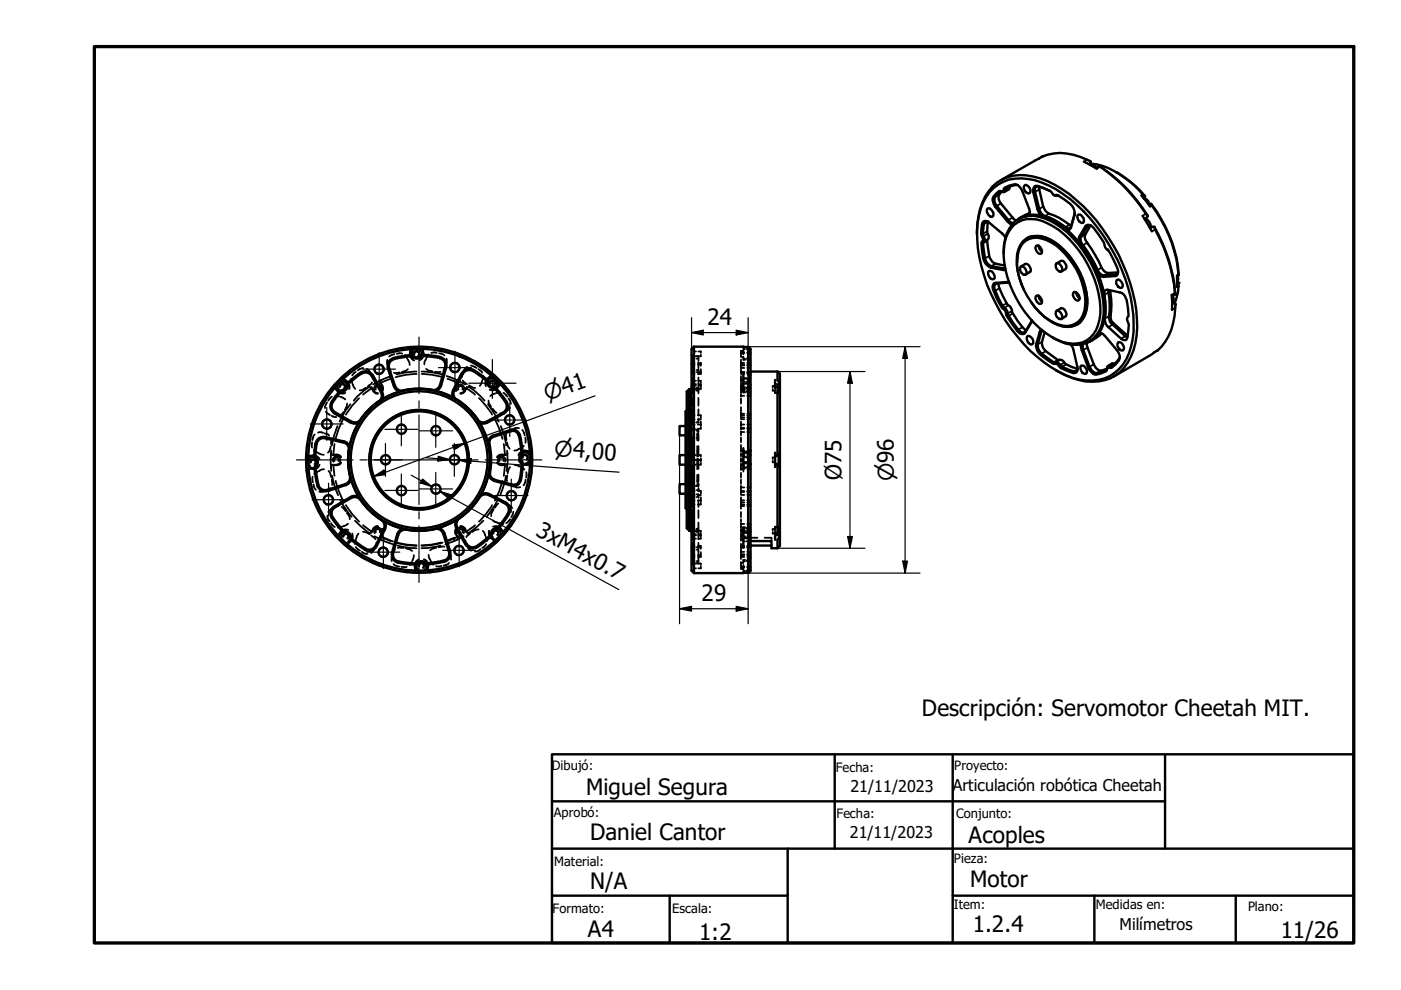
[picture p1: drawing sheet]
<svg xmlns="http://www.w3.org/2000/svg" width="297mm" height="210mm" viewBox="0 0 297 210" stroke-linecap="round" stroke-linejoin="round" font-family="sans-serif">
<defs><g id="words">
<g font-size="4.8">
<text x="150" y="69">24</text>
<text x="178.4" y="101.8" transform="rotate(-90 178.4 101.8)">Ø75</text>
<text x="113.4" y="113.4" transform="rotate(29 113.4 113.4)">3xM4x0.7</text>
<text x="148.7" y="127.5">29</text>
<text x="195.5" y="151.9">Descripción: Servomotor Cheetah MIT.</text>
<text x="124.3" y="168.6">Miguel Segura</text>
<text x="125.1" y="178.1">Daniel Cantor</text>
<text x="205.4" y="178.7">Acoples</text>
<text x="125.1" y="188.4">N/A</text>
<text x="205.7" y="188.1">Motor</text>
<text x="206.2" y="197.5">1.2.4</text>
<text x="124.7" y="198.6">A4</text>
<text x="148.2" y="199.3">1:2</text>
<text x="271.5" y="198.8">11/26</text>
</g>
<g font-size="4.6">
<text x="116" y="85.1" transform="rotate(-20 116 85.1)">⌀41</text>
<text x="117.4" y="96.7" transform="rotate(4 117.4 96.7)">⌀4,00</text>
<text x="189.5" y="102.1" transform="rotate(-90 189.5 102.1)">⌀96</text>
</g>
<g font-size="3.4">
<text x="180.3" y="167.9">21/11/2023</text>
<text x="202" y="167.7">Articulación robótica Cheetah</text>
<text x="180.1" y="177.6">21/11/2023</text>
<text x="237.4" y="197.1">Milímetros</text>
</g>
<g font-size="2.7">
<text x="117" y="163.4">Dibujó:</text>
<text x="177.2" y="163.6">Fecha:</text>
<text x="202.3" y="163.3">Proyecto:</text>
<text x="117.4" y="173.3">Aprobó:</text>
<text x="177.4" y="173.5">Fecha:</text>
<text x="202.7" y="173.5">Conjunto:</text>
<text x="117.5" y="183.6">Material:</text>
<text x="202.2" y="183">Pieza:</text>
<text x="117.2" y="193.6">Formato:</text>
<text x="142.5" y="193.6">Escala:</text>
<text x="202.2" y="192.6">Item:</text>
<text x="232.3" y="192.7">Medidas en:</text>
<text x="264.6" y="193.1">Plano:</text>
</g>
</g></defs>
<!-- layer: Oculto (ISO) -->
<g fill="none" stroke="#000" stroke-width=".38">
<path d="M72.9 79.5l-.2 .5M75.4 78.8l-.7 .8M77 78l-1.1 .5M77.8 78.2l.7 .9M78.7 79.3l.4 1.1M79.6 78.8a.98 .98 0 0 1 .3-1.4 .98 .98 0 0 1 1.4 .5 .98 .98 0 0 1-.7 1.3M82.1 76.3l.1 1.1M82.4 77.8l.5 .9M83.1 79.7l-2.6 1-1.4 .8M83.6 75.1l-1.1 .5M84.7 79h-1.2M85.3 75h-1.2"/>
<path d="M85.9 75.3l.5 .7M86.4 73.6l.5 .2M86.5 76.2l.4 1.2M86.5 78.3l-.4 .3-.9 .3M86.9 74.4a1.57 1.57 0 0 0 .9 2M86.9 74v.2M87 73.8l-.1 .1M87.2 74.1v.2a1.71 1.71 0 0 0 .4 1.7M87.8 75.2a.63 .63 0 0 1 .8-.7 .63 .63 0 0 1 .2 1M87.8 75.9a1.02 1.02 0 0 1-.2-1.6 1.02 1.02 0 0 1 1.5 0 1.02 1.02 0 0 1-.1 1.6M87.9 75.1v-.4l.4-.2 .2 .1 .3 .4-.2 .4M88.3 78.8l-2.3 .2-1.9 .3"/>
<path d="M88.3 79.3a15.3 15.3 0 0 0-4.4 .7M89.4 78.8l2.4 .2 1.9 .3M89.4 79.3l2.2 .2 2.3 .5M89.5 74.1v.1a1.52 1.52 0 0 1-.4 1.8M89.7 73.8h.1M89.7 74.3a1.51 1.51 0 0 1-.7 2.1M89.8 73.9l-.1 .2M90.2 73.6l-.4 .1M90.3 76.1l-.3 .6v.6M90.4 78.2l.3 .3 1 .2M90.9 75.2l-.5 .7M91.4 74.8l.7-.1 .5 .1"/>
<path d="M92.2 78.8h1.2M93.1 74.9l1.1 .4M94.5 77.5l-.5 1M94.7 76l-.1 1.2M94.7 79.7l2.5 1 1.4 .8M95.6 78.5a1 1 0 0 1 .4-1.5 1 1 0 0 1 1.4 .6 1 1 0 0 1-.7 1.3M98.2 79l-.3 1M99.1 77.8l-.7 .8M99.8 77.5l1.2 .5M101.4 78.3l.8 .7M102.4 79.7l-.1 .9M103.9 79.8a1.52 1.52 0 0 0-.8 2.1"/>
<path d="M104 78.9l.3 .4M104.1 79.5l-.2 .2M104.2 79.8l-.1 .1a1.4 1.4 0 0 0-.9 1.5M104.3 79.4l-.1 .1M146.6 79.3h.7M146.6 76.9h.7M146.6 78.9h.7M146.6 77.3h.7M146.6 78.2l.1 .1M146.6 78.6l.1 .2M146.6 75.8l.1 .1M146.6 75.3h.1"/>
<path d="M146.6 75.3l.1 .1M146.7 78.3l.6 .2M146.7 75.9l.6 .1M146.7 78.8l.2 .1M146.7 75.4l.2 .1M146.7 75.5h.2M146.9 78.6v.7M146.9 75.5v.2M146.9 75.8v.8M146.9 77.2v.8M146.9 78.2v.3M146.9 75.5h.7"/>
<path d="M147.1 74.5h.5M147.7 78.9h.9M147.7 76h.4M147.7 78.5h.4M148 76.9h.6v.7M148 77.3h.6M148.1 78.6v.7M148.1 77.2v.8M148.1 75.8v.8M148.1 74.5h.5v.3M148.1 75.5v.2M148.1 78.2v.3"/>
<path d="M148.6 75.2v.3h-.9M148.6 78.3v.7M148.6 79.2v.1h-.6M157.1 74.7v.1M157.1 77.6v.4h.7M157.1 79.7v.7M157.1 74.6v.1M157.1 76.2v.7M157.1 77.3v.3M157.1 78.3v.8h.7M157.1 75.7h.2M157.1 77.3h.7"/>
<path d="M157.1 79.3h.7M157.1 78.9h.7M157.1 74.7h.7M157.1 77.5h.7M157.3 74.4l-.2 .1M157.4 74.4h.2M157.4 75.7h.2M157.6 73.6v.3M157.6 74.2v1M157.6 75.7v.6h.4M157.6 73.6h.3M157.6 76h.3"/>
<path d="M157.6 74h.3M157.8 74.9h-.7v.7M157.8 76.9h-.7v.2M158.2 73.6l.5 .1M158.2 76h.4M158.2 74h.4M158.4 77.3h.7M158.4 79.3h.7M158.4 76.9h.7M158.4 78.9h.7M158.4 78h.7M158.4 79.1h.7"/>
<path d="M158.4 74.9h.7M158.4 74.7h.7M158.4 77.5h.7M158.4 76.3h.5M158.6 79.3v.5M158.6 78.9v.2M158.7 73.8l.2 .1M158.7 80l.2 .2M158.9 73.8v.2M158.9 74.3v.9M158.9 75.7v.6M158.9 76.3v.1"/>
<path d="M159 74l.1 .1M159 76.4l.1 .2M64.9 96.1l.1 .5M65.1 99.5l-.1 .5M65.2 99.3l.1 .1M65.2 96.6v.1M65.3 96.6h.2M65.3 99.4h.3M65.5 96.8v.1a1.59 1.59 0 0 1 1.9 .4M65.7 96.6a1.55 1.55 0 0 1 2.1 .8M65.8 98.1a.61 .61 0 0 1 .8-.7 .61 .61 0 0 1 .2 1.1M65.8 98.8a1.02 1.02 0 0 1-.2-1.5 1.02 1.02 0 0 1 1.5 0 1.02 1.02 0 0 1-.1 1.5"/>
<path d="M65.9 98.1l.1-.4 .5-.2 .3 .2 .1 .3-.2 .4M66.2 93.8v1.1M66.5 95.5l.8 .5M66.7 92.1l-.2 .3-.3 .9M67.4 100l-.8 .5M67.4 98.7a1.04 1.04 0 0 1-1.4 .5h-.5M67.4 91.7l.4-.1 .7 .2M67.5 96l1.1 .4M67.8 98.5a1.51 1.51 0 0 1-2.1 .9M68.7 90.7a1.01 1.01 0 0 1-.2-1.5 1.01 1.01 0 0 1 1.5 0 1.01 1.01 0 0 1-.2 1.5M68.7 99.5h-.5l-.6 .4M68.8 91.9l.8 .2 .2 .3"/>
<path d="M69.1 87.3l.9 .7M69.3 85.3l-.4 .9v.3M69.7 99.9l.3 .3 .2 1M70.1 94.7l-.3 .9-.3 .4M70.2 92.9l.1 .4-.1 .8M70.2 96v.2M70.2 95.5l-.1 2.5 .1 1.9M70.2 98.8v.2M70.3 88.2l1 .2M70.4 84.1l-.8 .8M70.4 96.4l.5 .1M70.5 98.5v.1"/>
<path d="M70.5 96.4v.1M70.6 96.4h.1M70.6 98.6l.1 .1M70.7 82.1l-.5 .2M70.7 98.7l.2 2.2M70.7 98.7h.2M70.7 96.4h.2M70.7 97.9a.81 .81 0 0 1 .7-1.2 .81 .81 0 0 1 .7 1.2M70.8 82.1h.1M70.9 82.3l.2 .1M70.9 97.8v-.5l.5-.3 .4 .3v.5M70.9 94.1l-.2 2.3"/>
<path d="M70.9 98.5l-.5 .1M71.1 83.9l.8 .1M71.1 82.2h.1a1.42 1.42 0 0 0 1.6 1M71.1 96.4a1.04 1.04 0 0 1 1.2 .5M71.1 96.5a.94 .94 0 0 1 1.1 .5M71.2 82.5a1.46 1.46 0 0 0 2 .8M71.6 90.3l-.7 1.9-.5 2.3M72 82.1a.62 .62 0 0 1 .4-.7 .62 .62 0 0 1 .7 .2l.1 .6-.2 .3M72 82.8a1.02 1.02 0 0 1-.1-1.5 1.02 1.02 0 0 1 1.5 0 1.02 1.02 0 0 1-.2 1.5M72.1 82l.1-.4 .6-.1 .2 .2 .1 .3-.2 .3M72.1 84.1l1.1 .6M72.2 98l-.4 .4-.7 .1"/>
<path d="M72.3 98.1a1.04 1.04 0 0 1-1.2 .6M72.6 80.1l.2 .1M72.8 80.5v.1a1.39 1.39 0 0 1 1.1 1.5M72.8 88.9a14.8 14.8 0 0 0-1.6 4.2M72.8 87.3l-.8 .9M72.8 80.2l.2 .2M73.1 80.5a1.51 1.51 0 0 1 .9 2M73.6 85.6l-.1 .5-.4 .9M74.3 85.7l-1 1.3-1.3 2.4M74.5 80.3l.2 .9M74.7 81.4l.6 1.1M76.1 84.4l-1.5 1.7-1.3 1.8"/>
<path d="M77.6 82.2l-.8 .5-.5 .1M78.2 82.1l-2.4 1.9-.8 .9M78.4 82l-.2 .1M78.7 82.1l.3 .4M78.7 82.3l-1.7 1.4M78.7 82.3l.2 .2M78.7 82.3h.1M78.8 82.1l-.1 .1M78.9 81.1l-.2 .3-.7 .6M79 82.7a1.14 1.14 0 0 0 1.1 .8M79.1 82.6a1.04 1.04 0 0 0 1 .7M79.4 82.7a.79 .79 0 0 1 .7-1.2 .79 .79 0 0 1 .7 1.2"/>
<path d="M79.7 82.6l-.1-.4 .5-.4 .5 .4-.1 .4M80.6 81l.2 .4M80.6 81.1h.1M80.7 81.1h.1M80.8 81.1l.1 .3M80.8 81.6a1.05 1.05 0 0 1 .2 1.2M80.8 80.6l-.2 .1M81 81.6a1.26 1.26 0 0 1 .1 1.3M82.8 80.3l-2 .8M94.9 80.3l2.1 .8M96.7 81.6a1.11 1.11 0 0 0-.1 1.3M96.8 81.6a1.22 1.22 0 0 0 0 1.2"/>
<path d="M96.8 80.6l.3 .1M96.9 82.7a.81 .81 0 0 1 .7-1.2 .81 .81 0 0 1 .7 1.2M97 81.1l-.2 .3M97 81.1h.1M97.2 81l-.2 .4M97.2 81.1h-.1M97.2 82.6v-.4l.1-.2 .3-.2 .5 .4-.1 .4M98.1 80.7l.9 .7M98.6 82.6a1.04 1.04 0 0 1-1 .7M98.7 82.7a1.14 1.14 0 0 1-1.1 .8M98.9 82.3l-.1 .2M98.9 82.3l1.8 1.4"/>
<path d="M98.9 82.1v.1M98.9 82.3h.1M99 82.1l-.3 .4M99.3 82a10 10 0 0 1 3.4 2.9M99.4 81.7l.9 .5 .5 .1M101.5 84.4l1.6 1.7 1.2 1.8M102.2 80.7l-.5 1.1M103.4 85.7l1 1.3 1.3 2.4M103.6 84.9v.5l.5 .9M103.8 81.4l.2-.7a.64 .64 0 0 1 .9 .2 .64 .64 0 0 1-.1 .9M103.8 82.1a1.01 1.01 0 0 1-.2-1.5 1.01 1.01 0 0 1 1.6 0 1.01 1.01 0 0 1-.2 1.5M103.9 81.3l.1-.4 .6-.1 .2 .2 .1 .3-.2 .3"/>
<path d="M104.5 86.6l.8 .9M104.9 88.9l1 2 .7 2.2M105 83.4l-1.1 .6M105.3 98.1a1.17 1.17 0 0 0 1.3 .6M105.5 98l.5 .4 .6 .1M105.7 97.9a.81 .81 0 0 1 .7-1.2 .81 .81 0 0 1 .7 1.2M105.9 81.7a1.55 1.55 0 0 1-2.1 .9M105.9 81.4h-.1a1.54 1.54 0 0 1-1.5 1.1M105.9 97.8v-.5l.5-.3 .4 .3-.1 .5M106 83.2l-.8 .1M106.2 90.3a14 14 0 0 1 1.1 4.2M106.2 81.5l-.2 .1"/>
<path d="M106.2 81.3v.1M106.4 81.3l.4 .3M106.6 96.4a1.17 1.17 0 0 0-1.3 .5M106.6 96.5a.94 .94 0 0 0-1.1 .5M106.7 83.3l.9 .8M106.8 94.1l.3 2.3M106.8 96.4h.3M106.8 98.7h.3M106.8 98.5l.5 .1M107 87.3l-1 .4M107.1 98.7l-.3 2.2M107.1 96.4h.1"/>
<path d="M107.1 98.6v.1M107.2 96.4l.1 .1M107.3 89.6a1 1 0 0 1 .4-1.5 1 1 0 0 1 1.3 .6 1 1 0 0 1-.7 1.3M107.3 98.5l-.1 .1M107.3 92.1l.1 1.2M107.3 96.4l-.5 .1M107.5 93.8l.3 1 .3 .4M107.5 95.5l.1 2.5-.2 1.9M107.5 98.8l.1 .2M107.6 96l-.1 .2M107.8 84.5l.5 1.1M108.1 86.5l-.8 .7"/>
<path d="M108.1 99l-.5 1.4M108.6 91l-1 .5M109.1 98.6l1.1 .4M110 97.6a1.61 1.61 0 0 0 2 .8M110 90.8l-1.1 .1M110.2 95.1l-.7 .4h-.5M110.4 99l.8 .5M110.4 97.9l.5 .2M110.7 97.1v-.4a.63 .63 0 0 1 1-.2 .63 .63 0 0 1 0 1M110.7 91.2l.6 1.1M110.7 97.8a1.02 1.02 0 0 1-.1-1.5 1.02 1.02 0 0 1 1.5 0 1.02 1.02 0 0 1-.1 1.5M110.8 95.9l-.4 .3"/>
<path d="M110.9 97.1v-.4l.3-.2 .3 .1 .3 .1v.4l-.2 .3M111.1 94.5l-.7 .5M111.3 95.7l.9 .1M111.4 92.7v1.2M112 95.6a1.57 1.57 0 0 0-2.1 .9M112.2 98.4h.2M112.3 98.1l-1 .2M112.3 95.5l-.2 .1M112.5 95.6h.1M112.5 98.3h.1M112.6 98.5l.2 .4M112.7 95l-.1 .5"/>
<path d="M145.4 96.5h.3M145.4 98.5h.3M145.4 90.3h.3M145.4 92.3h.3M145.4 90h.3M145.4 92h.3M145.6 86.9h.3M145.6 87h.3M146 96.5h.4M146 98.5h.4M146 90.3h.4M146 92.3h.4"/>
<path d="M146 90h.4M146 92h.4M146.1 86.9h.3M146.1 87h.3M146.6 94.7l.1 .2M146.6 83h.1M146.6 84.7l.1 .1M146.6 84.4l.1 .1M146.6 82.5h.1M146.6 88h.7M146.6 90h.7M146.6 90.9h.7"/>
<path d="M146.6 82l.1 .1M146.6 92.6l.1 .1M146.6 88.9h.7M146.6 91.1h.4M146.7 82.8l-.1 .1M146.7 89.4l-.1 .2M146.7 89.8h-.1M146.7 82.2l.2 .1-.2-.1M146.7 82.5h.1M146.7 92.8l.2 .1M146.8 82.7l-.1 .3M146.8 82.7h.5"/>
<path d="M146.8 82.6v.1M146.8 84.6v1.5M146.8 87.5v1.7M146.8 95.2v2.4M146.8 98.7v2.4M146.8 82.7l-.1 .1M146.9 82.4v1M146.9 82v.3M146.9 81.1v.5M146.9 80v.9M146.9 92.9v.3M146.9 84.4v1.6"/>
<path d="M146.9 86.8v1.3M146.9 88.7v.7M146.9 89.5v.1M146.9 93.5v.8M146.9 94.9v2.7M146.9 98.7v2.7M146.9 82.5h.7M146.9 82.3h.4M146.9 89.6l-.2 .1M146.9 89.6h.4M146.9 92.9h.4M146.9 89.6h-.2"/>
<path d="M147.1 96.5h.5M147.1 98.5h.5M147.1 80.7h.5M147.1 81.8h.5M147.1 97.5h.5M147.1 81.4h.5M147.3 82.8l-.5 .1M147.4 91.1h.4M147.7 82.3h.4M147.7 92.9h.4M147.7 82.8h.4M147.7 82.7h.4"/>
<path d="M147.8 91.1v.4M147.8 91.9v1.5M147.8 94.6v1.3M147.8 96.1v.7M147.8 97.3v.6M147.8 98.1v1.4M147.8 91.1l.2 .1M148 88h.6v.7M148 90h.6M148 88.9h.6M148 91.2l.1 .5M148.1 82v.3"/>
<path d="M148.1 81.1v.5M148.1 80v.9M148.1 88.7v.7M148.1 86.8v1.3M148.1 84.4v1.6M148.1 98.1v1.3M148.1 97.3v.7M148.1 96v.7M148.1 94.6v1.3M148.1 92v1.4M148.1 96.5h.5v.3M148.1 80.7h.5v.4"/>
<path d="M148.1 81.4h.5v.6M148.1 82.4v1M148.1 89.5l-.4 .1M148.1 81.8h.5M148.1 97.5h.5M148.6 98.1v.4h-.5M148.6 82.2v.3h-.9M148.6 89.4v.9M148.6 90.6v.3h-.6M148.6 97.2v.6M157.1 87.7v.2M157.1 82.4v.2h.2"/>
<path d="M157.1 83.5v.6M157.1 91.5v.8M157.1 95.1v.2M157.1 94.3v.7M157.1 99v.7M157.1 98.8v.2M157.1 95.5h.7M157.1 96.4h.2M157.1 98.3v.4h.2M157.1 80.6v.5M157.1 81.4v.6M157.1 82.1v.2"/>
<path d="M157.1 82.7l.7 .1M157.1 84.5v1.1M157.1 86.3v.9M157.1 87.3v.3M157.1 87.7h.1M157.1 87.9v.8M157.1 89.4v.9M157.1 90.5v.6M157.1 92.7v1.1M157.1 95.4v.4M157.1 96.1v.7M157.1 97.2v.8"/>
<path d="M157.1 97.4h.2M157.1 97.6h.2M157.1 80.6h.2M157.1 81.9h.2M157.1 81.3h.2M157.1 96.4h.7M157.1 91.6h.7M157.1 88h.7M157.1 90h.7M157.1 88.9h.7M157.1 90.9h.7M157.1 88.5h.7"/>
<path d="M157.1 83.9h.7M157.1 82.3h.8M157.1 87.7h.7M157.1 90.7h.7M157.1 98.6h.7M157.1 99.5h.7M157.4 96.4h.2M157.4 98.7h.2M157.4 97.4h.2M157.4 97.6h.2M157.4 80.6h.2M157.4 81.9h.2"/>
<path d="M157.4 81.3h.2M157.4 82.6h.2M157.6 81.6h.1M157.6 81.7v.3M157.6 82.3v.5M157.6 98.9v.1h.3M157.6 99.7v.3M157.6 82.5h.4M157.6 95.7h.4M157.6 98.3h.4M157.6 96.7h.4M157.6 99.2h.4"/>
<path d="M157.6 97h.3M157.6 96.9h.4M157.6 80.9h.3M157.6 82.1h.4M157.8 83.1h-.7v.2M157.9 83h-.3v.2h.4M158 99.2h-.4v.3M158.2 82.3h.9M158.2 99h.4M158.2 97h.4M158.2 83h.4M158.2 80.9h.4"/>
<path d="M158.4 95.5h.7M158.4 96.4h.7M158.4 91.6h.7M158.4 88h.7M158.4 90h.7M158.4 88.9h.7M158.4 90.9h.7M158.4 88.5h.7M158.4 83.9h.7M158.4 83.1h.7M158.4 87.7h.7M158.4 90.7h.7"/>
<path d="M158.4 98.6h.7M158.4 99.2h.5M158.4 99.2h.5v.1M158.4 82.5l.5 .1M158.4 98.3h.5M158.4 82.1h.5M158.4 83.2h.5M158.6 82.2v.1M158.6 96.1v.2M158.6 99.7v.3M158.6 81.3v.1M158.6 81.4v.2"/>
<path d="M158.6 95v.3M158.6 95.7v.3M158.6 98v.3M158.6 98.6v.3M158.7 96.5l.2 .1M158.9 99v.3M158.9 81.6v.4M158.9 81.3v.1M158.9 82.3v.5M158.9 83v.2M158.9 98.3v.4M158.9 82.1h-.2"/>
<path d="M158.9 82.1h.1M158.9 83.2v.1M158.9 99.4l-.2 .1M158.9 96.7h-.5M158.9 96.8l-.5 .1M158.9 95.7h-.5M159 99.4l.1 .1h-.7M159 82.3h.1M159 80.2h.1M159 82.6l.1 .2h-.7M159 99.3l.1 .1M159 98.4l.1 .1"/>
<path d="M159 83.4l.1 .1M159.1 96.6h-.1M159.1 96.5l-.1 .1M159.1 96.6l-.1 .1M159.1 95.5l-.1 .1M163.8 82.5v.3h.2M163.8 97.7v.3h.2M164 97h-.2v.3M164 81.8h-.2v.4M164.2 97h.1M164.2 82.8h.1M164.2 98h.1"/>
<path d="M164.2 81.8h.1M164.3 82.1h.1M164.3 82.2v.3M164.3 82.6v.4M164.6 83.2h-.3v.1h.4M164.9 83.3l.3 .1M165.1 82.1v.3M165.1 82.8v.4h-.3M165.2 82.1h.1M165.2 82.2v.3M165.2 82.6v.4M165.2 83.2v.1"/>
<path d="M165.3 83.5h.1M66.3 101.1l.1 1.2M66.5 102.7l.2 .9 .3 .3M68.8 106.5a1.01 1.01 0 0 1 .3-1.4 1.01 1.01 0 0 1 1.4 .4 1.01 1.01 0 0 1-.6 1.4M68.8 104.1l-1.1 .1M69.4 109.3l.2 .8 .3 .4M70 103.5l-.2 .2-.6 .3M70.2 110.9l.8 .8M70.4 101.6v1.2M70.4 107.8l-.8 .8M70.4 100.9l.7 2.8 .6 1.3M70.9 113.4l.5 .2"/>
<path d="M71.2 102a14.8 14.8 0 0 0 1.6 4.1M71.5 113.6v.1M71.8 107.3l-1.1 .4M71.8 113.4l-.2 .1M72.1 106l.7 1.2 1.7 2.4M72.5 107.5l.8 .9M72.5 111.7l-.9 .2M72.7 113.8a.63 .63 0 0 1 .8-.7 .63 .63 0 0 1 .2 1.1M72.7 114.6a1.02 1.02 0 0 1-.1-1.5 1.02 1.02 0 0 1 1.5 0 1.02 1.02 0 0 1-.2 1.5M72.8 113.8a.56 .56 0 0 1 .7-.5l.4 .5-.3 .3M73.3 107.1l1.3 1.8 1.5 1.7M73.5 112.5a1.11 1.11 0 0 0-1.3 .8l-.4 .3"/>
<path d="M73.5 115.7l.2 .4M73.5 115.5h.1M73.5 108.7l.6 .9 .1 .5M73.8 111l-1.1 .6M73.8 115.3l-.2 .2M73.9 112.4a1.51 1.51 0 0 0-2.1 .9M74.5 113.5a1.53 1.53 0 0 1-.9 1.6l-.1 .1M74.7 113.1a1.55 1.55 0 0 1-.8 2.1M75.2 110.4l1.3 1.2 2 1.5M75.4 116l.9 .7M75.4 114.5l-.2 .9M76 113.1l-.3 .5-.2 .7"/>
<path d="M76.7 117l.8 .4h.4M77 112.7l.5 .1 .8 .5M77 111.4l1.7 1.3M78.2 112.9l.2 .1M78.7 113.5l.9 .8M78.7 112.7h.1M78.7 112.8l.1 .1M78.9 112.5l-.2 .2M79 112.6l-.3 .3M79.4 116.4l-.7 .9M79.4 113.7l1.9 1 2 .7M79.4 113.1a.79 .79 0 0 1 .7-1.2 .79 .79 0 0 1 .7 1.2"/>
<path d="M79.7 112.9l-.1-.4 .2-.3h.3l.5 .3-.1 .4M79.8 115l-.3 1M80.1 111.7a1.04 1.04 0 0 0-1 .7M80.1 111.5a1.14 1.14 0 0 0-1.1 .8M80.4 117.6a1.01 1.01 0 0 1 .3-1.4 1.01 1.01 0 0 1 1.4 .4 1.01 1.01 0 0 1-.6 1.4M80.6 113.9v.1M80.6 114.3l.2 .2M80.8 113.8l2 .9M80.8 113.8l-.1 .1M80.8 113.6l-.2 .4M80.9 113.6l-.1 .2M81 112.2a1.05 1.05 0 0 1-.2 1.2"/>
<path d="M81.1 112.1a1.26 1.26 0 0 1-.1 1.3M81.3 114.3v-.3l2 .8M81.3 114.5v.2M83.1 117.8v1.2M83.4 119.6l.3 .3 .9 .2M83.7 116.6l-.5 .9M83.9 115a15.3 15.3 0 0 0 4.4 .7M84.3 115.7l2.6 .5h1.4M84.3 115l2 .5 2 .1M84.3 116.2h1.2M86 116.2l.9 .3 .5 .3M87.3 119.1l-.4 .7"/>
<path d="M87.8 117.7l-.4 1.2M88.6 119a1.32 1.32 0 0 0-.3 1.8l-.1 .1M88.8 118.6a1.55 1.55 0 0 0-.8 2.1M89.9 118.6a1.51 1.51 0 0 1 .8 2M90 119a1.73 1.73 0 0 1 .6 1.9M90.9 117.6l.3 1.2M91.4 119l.5 .7M92.5 116.1l-.9 .3-.4 .3M93.4 115.7l-2.6 .5h-1.5M93.5 115a13.5 13.5 0 0 1-4.2 .6M93.6 120l-1.1 .1M93.9 115l-2.3 .5-2.2 .2"/>
<path d="M94.2 115.9l-1.2 .1M94.9 116.3l.5 1M95.2 119.4l-.2 .2-1 .3M95.5 117.6l.1 1.1M96.3 114.7l-1.9 .7M96.3 114.3v-.3l-1.9 .8M96.3 114.5v.2M96.5 117.3a1 1 0 0 1 .4-1.5 1 1 0 0 1 1.4 .6 1 1 0 0 1-.7 1.3M96.6 112.1a1.11 1.11 0 0 0 .1 1.3M96.8 112.2a1.22 1.22 0 0 0 0 1.2M96.8 113.6l.2 .2M96.9 113.1a.81 .81 0 0 1 .7-1.2 .81 .81 0 0 1 .7 1.2"/>
<path d="M97 113.8l-2.1 .9M97 113.8v.1M97 113.6l.2 .4M97.1 113.9l.1 .1M97.1 114.3l-.3 .2M97.2 112.9l.1-.7h.3h.3l.2 .3-.1 .4M97.6 111.5a1.14 1.14 0 0 1 1.1 .8M97.6 111.7a1.04 1.04 0 0 1 1 .7M98.3 113.7l-2 1M98.7 114.6l.3 1M98.7 112.6l.3 .3M98.8 112.5l.1 .2"/>
<path d="M98.9 112.7h.1M98.9 112.8v.1M99.2 115.9l.4 .7 .3 .1M99.5 112.9l-.2 .1M99.7 113.1l-.8 .8M100.7 111.4l-1.8 1.3M101.5 112.2l-.5 .1-.9 .5M101.9 116.4l-.4 .3-.8 .2M102.4 112.6l.5 1M102.5 110.4l-1.3 1.2-2 1.5M103 113.8l.3 .9M103.1 115.4l-.9 .8"/>
<path d="M103.7 112.5a1.61 1.61 0 0 0 .9 2M103.9 112.9a1.82 1.82 0 0 0 1.1 1.6M104.3 107.1l-1.2 1.8-1.6 1.7M104.5 113.1a.64 .64 0 0 1 .8-.7 .64 .64 0 0 1 .2 1.1M104.5 111.7a1.55 1.55 0 0 1 2.1 .8M104.5 110.3l.4 .4 .7 .1M104.5 113.9a1.01 1.01 0 0 1-.2-1.5 1.01 1.01 0 0 1 1.5 0 1.01 1.01 0 0 1-.1 1.5M104.6 113.1l.1-.4 .6-.1 .2 .1 .1 .4-.2 .3M104.6 108l-.5 .9v.5M104.7 114.7l.2 .1M104.9 111.8a1.92 1.92 0 0 1 1.7 1M105 114.8h.1"/>
<path d="M105 115l-.2 .4M105.5 106l-.6 1.2-1.7 2.4M105.7 106.8l-.3 .1-.5 .8M105.8 110.9l.9 .2M106.4 106.5l1 .3M106.6 102l-.7 2.1-1 2M106.7 112.6l.2 .1M106.9 112.8v.1M107.3 100.9l-.2 .9-1.1 3.2M107.5 112.6l-.4 .3M107.6 105.6a1 1 0 0 1 .4-1.4 1 1 0 0 1 1.4 .6 1 1 0 0 1-.7 1.3M107.6 100.8l-.1 1.2"/>
<path d="M107.7 107l.7 .4 .2 .3M107.9 102.7l.9 .5M108.1 110.1l-.8 .8M108.8 108.5l-.4 1.1M109.2 103.2l.3 .1h.8M111.4 101.7v.5l-.4 .7M111.6 100.1v1.2M145.4 102.7h.3M145.4 104.7h.3M145.4 105h.3M145.4 103h.3M145.6 108.1h.3"/>
<path d="M145.6 108h.3M146 102.7h.4M146 104.7h.4M146 105h.4M146 103h.4M146.1 108.1h.3M146.1 108h.3M146.6 105.3l.1 .3M146.6 112.1l.1 .1M146.6 111.9l.1 .1M146.6 104.7l.1 .3M146.6 112.6h.1"/>
<path d="M146.6 107h.7M146.6 104.1h.7M146.6 106.1h.7M146.6 115.7h.7M146.6 117.7h.7M146.6 116h.7M146.6 118.1h.7M146.6 105h.7M146.6 104.6h.1M146.6 105.1l.1 .2M146.6 103h.4M146.7 101.4l-.1 .2"/>
<path d="M146.7 110.5l-.1 .2M146.7 110.2l-.1 .1M146.7 116.2l-.1 .1M146.7 119.6l-.1 .1M146.7 119.2h-.1M146.7 116.7l-.1 .1M146.7 112.9l-.1 .1M146.7 104.1l-.1 .1M146.7 112.8l.2-.1-.2 .1M146.7 112v.2M146.7 104.7l.2 .1M146.7 105.3l.6 .1"/>
<path d="M146.8 112l.5 .1M146.8 112.2l.5 .1M146.8 105.3v1.7M146.8 108.4v1.6M146.8 110.1v.3M146.8 112.4l-.1 .2M146.9 104.8v.8M146.9 113.4v.9M146.9 112.7v.6M146.9 111.9v.5M146.9 110.8v1.1M146.9 108.2v1.6"/>
<path d="M146.9 119.2v.3M146.9 118.2v.8M146.9 102v1M146.9 103.5v.4M146.9 106.1v1.4M146.9 115.1v.8M146.9 116v.4M146.9 116.6v1M146.9 112.6h.7M146.9 119.5h.7M146.9 112.7h.4M146.9 104.8h.4"/>
<path d="M146.9 116l-.2 .2M147.1 113.5h.5M147.1 113.3h.5M147.1 114.2h.5M147.3 119.4l-.6 .1h.2M147.3 116.6h-.6M147.3 103.9l-.6 .1M147.3 119h-.6M147.4 103h.4M147.7 104.8h.4v.8M147.7 112.6h.9v.3M147.7 119.5h.9v.3"/>
<path d="M147.7 116h.9M147.7 112.7h.4M147.7 119h.4M147.7 119.4h.4M147.7 112.3h.4M147.7 112.1h.4M147.7 116.6h.4M147.7 105.4h.4M147.7 103.9h.4M147.8 100.7v1.6M147.8 102.7v.3M148 104.1h.6v.6"/>
<path d="M148 115.7h.6v.7M148 106.1h.6M148 117.7h.6M148 105h.6M148 103h-.2M148.1 112.7v.6h.5M148.1 111.9v.5M148.1 110.8v1.1M148.1 108.2v1.6M148.1 106.1v1.4M148.1 115.1v.8M148.1 119.2v.2"/>
<path d="M148.1 118.2v.8M148.1 119.4v.1M148.1 103.5v.4M148.1 100.6v1.5M148.1 102.5v.7M148.1 113.4v.9M148.1 116v.4M148.1 116.6v1M148.1 113.5h.5M148.1 102.8l-.1 .1M148.6 117.1v.7M148.6 105.4v1"/>
<path d="M148.6 106.7v.3h-.6M148.6 113.2v.6M148.6 114v.2h-.5M148.6 118v.1h-.6M157.1 101.7v.9M157.1 108.6v1M157.1 115.3v.9M157.1 113.9v.8M157.1 119.2v.7M157.1 100.2v1.1M157.1 103v.5M157.1 103.7v.3"/>
<path d="M157.1 104v.7M157.1 105.4v.9M157.1 106.4v.2M157.1 106.7v.1M157.1 110.1v.6M157.1 110.9v.3M157.1 111.4v.2M157.1 111.7v.1M157.1 112.4v.4M157.1 113.3v.5M157.1 116.4v.4M157.1 116.9v.4"/>
<path d="M157.1 117.4v.4M157.1 117.8v.7M157.1 120v.3h.7M157.1 113.1h.2M157.1 114.3h.2M157.1 119.4h.2M157.1 112.4h.2M157.1 113.6h.2M157.1 104.9h.7M157.1 104.1h.7M157.1 106.1h.7M157.1 115.7h.7"/>
<path d="M157.1 117.7h.7M157.1 116h.7M157.1 118.1h.7M157.1 103.3h.7M157.1 106.5h.7M157.1 111.1h.7M157.1 117h.7M157.1 115.9h.7M157.1 116.1h.7M157.1 117.5h.7M157.1 112.7h.8M157.1 111.9h.7"/>
<path d="M157.1 107.3h.7M157.1 104.3h.7M157.4 113.1h.2M157.4 114.3h.2M157.4 119.4h.2M157.4 112.4h.2M157.4 113.6h.2M157.6 114.8h.3M157.6 112.2v.4M157.6 115.4v.3M157.6 115.9v.2M157.6 119.8v.9"/>
<path d="M157.6 119h.3M157.6 113.7h.4M157.6 112.5h.4M157.8 107h-.7v.9M157.8 112.2l-.7 .1M158 111.8h-.4v.2h.3M158 118.7h-.4v.6M158.2 112.7h.9M158.2 112h.4M158.2 119h.4M158.4 104.9h.7M158.4 107h.7"/>
<path d="M158.4 104.1h.7M158.4 106.1h.7M158.4 115.7h.7M158.4 117.7h.7M158.4 116h.7M158.4 118.1h.7M158.4 103.3h.7M158.4 106.5h.7M158.4 111.1h.7M158.4 112.2h.7l-.1 .1M158.4 117h.7M158.4 115.9h.7"/>
<path d="M158.4 116.1h.7M158.4 117.5h.7M158.4 111.9h.7M158.4 107.3h.7M158.4 104.3h.7M158.4 111.8h.5M158.4 118.7h.5M158.4 113.7h.5M158.6 115.9v.2M158.6 113.4v.2M158.6 114.5v.3h-.4M158.6 112.6v.1"/>
<path d="M158.6 112.8v.1M158.6 114.1v.2M158.7 113.6l.2 .1M158.9 119.8v.8M158.9 115.5h.1M158.9 111.8v.2M158.9 112.2v.4M158.9 112.7v.2M158.9 114.8v.3M158.9 115.4v.1M158.9 118.7v.6M158.9 115.5l-.2 .2"/>
<path d="M158.9 113.6v.1M158.9 118.7h.1M158.9 112.4l-.5 .1M158.9 111.7v.1M159 115.5h.1M159.1 113.4l-.1 .1M159.1 118.5h-.1M159.1 111.5l-.1 .1M159.1 114h1.5M162.1 114h1.5v.3M163.6 114.5v.2M163.8 112.8v.3h.2"/>
<path d="M164 112.2h-.2v.3M164.2 113.1h.1M164.2 112.2h.1M164.3 111.9h.3M164.3 112v.4M164.3 112.6v.2M164.3 112.9h.1M164.7 111.7h-.4v.1M164.8 111.9h.3v.3M165.1 112.6v.3M165.2 111.6l-.3 .1M165.2 111.7v.1"/>
<path d="M165.2 112v.4M165.2 112.6v.2M165.4 111.5h-.1M85.1 120.2h1.1M87.9 121.3l-.5 .1M87.9 120.8v.3M88 121.1v.2M88.7 120.1a.62 .62 0 0 1 .8-.7 .62 .62 0 0 1 .2 1M88.8 120.8a1.02 1.02 0 0 1-.2-1.5 1.02 1.02 0 0 1 1.5 0 1.02 1.02 0 0 1-.1 1.5M88.9 120.1l.1-.4 .5-.2 .3 .2 .1 .3-.2 .4M90.7 121.1v.1M90.8 120.7v.3"/>
<path d="M90.9 121.3l.4 .1M147.1 120.5h.5M148.6 120.1v.4h-.5M157.1 120.4v.2h.2M157.1 120.1h.7M157.4 120.6h.2M157.6 121.1v.3M157.6 121h.3M158.2 121h.4M158.4 120.1h.7M158.4 120.3h.7M158.9 120.9v.3"/>
</g>
<!-- layer: Visible (ISO) -->
<g fill="none" stroke="#000" stroke-width=".51">
<path d="M210.7 39.8a9.7 9.7 0 0 1 10.2-1.1 28.2 28.2 0 0 1 12.8 11 34.7 34.7 0 0 1 6.6 20.6 11.7 11.7 0 0 1-4 8.7 9.4 9.4 0 0 1-8.9 1.1 28.5 28.5 0 0 1-13-10.4 35.7 35.7 0 0 1-7.2-18.9 13.3 13.3 0 0 1 3.5-11zM214.1 39.6l-.2 .6-.9 .5M215.8 39.3a3.2 3.2 0 0 0-2.6 .9l-.1 .3a.55 .55 0 0 1-.8 .1l-.8 .6a1.58 1.58 0 0 0-.2 2.5l2.8 3.3 .8 .3M217.2 39.4l.2-.2a1.18 1.18 0 0 1 .9 1.7 .95 .95 0 0 1-1.2-.9zM220.3 39.6l.9 4.2 .4 .7a2.94 2.94 0 0 0 1.9 1.2l1.1 .5 2.5 1.7M229.8 34.3l2.7 1.5M231.1 34.1l.2 .6a16.9 16.9 0 0 1 9.9 5.3l1.6 1.6M231.2 35l.1-.1a.81 .81 0 0 0-.8-1 11.8 11.8 0 0 0-9.5-.7l-8.9 5.1M231.3 35l.1-.1a.91 .91 0 0 1 1 .6M233 35.2a31.1 31.1 0 0 1 10.3 10.6M233 35.2a33.8 33.8 0 0 1 10.3 10.6l-.6 .7M233 35.2l-.7 .4"/>
<path d="M236.7 36.5l.3 .2a22 22 0 0 1 5.8 4.9l-.3 .5M207.1 49.6a14.1 14.1 0 0 1 3.3-10.1 8.9 8.9 0 0 1 8.7-2.1 24.3 24.3 0 0 1 12 7.8 38.6 38.6 0 0 1 9.9 22.5 13.6 13.6 0 0 1-3.5 11.1 9.9 9.9 0 0 1-10.3 1.3l-3.4-1.6M209.3 44.3l.2-.1a1.27 1.27 0 0 1 .9 1.7 1.22 1.22 0 0 1-1.1-1.6zM209.4 47v1a2.03 2.03 0 0 0 .2 1.9v.6l-.3 .6 .2 1.6a3.5 3.5 0 0 0 1.3 3.1l2.2 .5M209.5 57.6l.2-.2a1.24 1.24 0 0 1 1.1 1.8 1.13 1.13 0 0 1-1.3-1.6zM209.5 47h-.3l-.5 .2-.2 1.3a2.69 2.69 0 0 0 .3 2.3l-.4 .8 .2 1.6a3.5 3.5 0 0 0 1.3 3.1l3.3 .6M212.4 40.6a1.65 1.65 0 0 0-.2 2.6l2.7 3.3 .6 .2M212.8 53.8a7.9 7.9 0 0 1 3.2-7.4 7 7 0 0 1 6.6 .4 22.5 22.5 0 0 1 10.6 13.8 14.2 14.2 0 0 1-.1 9.5 5.4 5.4 0 0 1-6.1 3 11.2 11.2 0 0 1-3.9-1.6M213.2 50.5l-.7-1-3.2-2.5-.7-.1-.3 .3-.2 1.3a2.56 2.56 0 0 0 .3 2.1v.3l-.3 .4 .1 1.9a3.8 3.8 0 0 0 1.5 3.4l.4 .1 3.1 .5M213.9 59.9l-2.8 .1a1.07 1.07 0 0 0-.4 1.8 8.1 8.1 0 0 0 2.1 3.8 1.5 1.5 0 0 1 .6 1.2l1.2 1.9a3.2 3.2 0 0 0 2.2 2.1h.4l.2-.3 1.4-2.5M214 59.9l-2.7 .2a.89 .89 0 0 0-.3 1.5l1.5 3.2a3.3 3.3 0 0 1 1.4 2.2l.9 1.5a3.3 3.3 0 0 0 2.1 2l.5-.2 1.4-2.4M214.6 47.6l-.4-.1-.6-.6-2.5-3a1.81 1.81 0 0 1 .1-2.8l.6-.6 .7 .1 .2-.1 .2-.5a4.2 4.2 0 0 1 2.5-.9 2.51 2.51 0 0 1 1.4 1.5l1.4 3.6 .1 .5-.1 .9 .9-.1 1.8 .3-.4-.4-.5-1-.9-3.7a.95 .95 0 0 1 .9-1.3l1.2 .4a2.51 2.51 0 0 1 2.1 1.4l1 .2 1.3 .9a3.6 3.6 0 0 1 2.2 2.8l-.7 3.1-.5 .5h-.3l2.6 2.8-.2-1 1.4-2.5a.91 .91 0 0 1 1.4 0l1.5 1.8a4.8 4.8 0 0 1 1.3 2.6l1 1.1 1.6 3.2a1.23 1.23 0 0 1-.4 1.8l-2.5 .2-.8-.2-.3-.4a16.5 16.5 0 0 1 1 10.6l-.9 1.9 .9 .2 2.8 3.3a1.93 1.93 0 0 1-.2 3.2l-.8 .6h-.8l-.1 .1-.2 .6a4.8 4.8 0 0 1-2.5 .8 3.1 3.1 0 0 1-1.4-1.5l-1.3-3.6-.2-1.2"/>
<path d="M214.9 47.7a5.7 5.7 0 0 1 6-.9 20.1 20.1 0 0 1 10.5 10.8 18.2 18.2 0 0 1 1.7 10.2 5.5 5.5 0 0 1-6.7 4.9 16 16 0 0 1-9.2-6.6 21.5 21.5 0 0 1-4.3-13.3 7.6 7.6 0 0 1 2-5.1zM215.4 46.8a6.2 6.2 0 0 1 6.2-.7 19 19 0 0 1 9 8.2 20.6 20.6 0 0 1 3.4 13.4 6.1 6.1 0 0 1-3.7 5M215.6 55.6a4.9 4.9 0 0 1 3.1-5.4 8.2 8.2 0 0 1 7.6 3.6 16 16 0 0 1 4.1 10.9 4.3 4.3 0 0 1-6.4 4l-1.1-.6M215.9 46.5a6.7 6.7 0 0 1 6.5 0 21.2 21.2 0 0 1 10.1 11.5 16.1 16.1 0 0 1 1.1 11.2 6.9 6.9 0 0 1-2.5 3.2M216.3 56.6a1.05 1.05 0 0 1 1.1 .3 1.05 1.05 0 0 1 .2 1.1l-.1 .2a1.14 1.14 0 0 1-1.2-1.6zM216.4 46.1l-.3 .2M216.5 56.5l.9-.5a1.19 1.19 0 0 1 1.1 1.6l-1 .6M216.9 51.6a4.2 4.2 0 0 1 5-.7 15 15 0 0 1 7.5 9 9.2 9.2 0 0 1-.2 7.7 3.9 3.9 0 0 1-4.8 1.2 14.1 14.1 0 0 1-7.8-8.5 9.9 9.9 0 0 1-.3-7.9zM218.1 50.3l-.5 .4M218.2 45.6a2.56 2.56 0 0 0-1.8 .5M218.3 45.2l-1.9 .9M218.4 44.9l-.3 .5-1.5 .6-.6 .4"/>
<path d="M218.6 50.1l-.8 .5M219.7 52.1a1.09 1.09 0 0 1 1 .6 1.09 1.09 0 0 1 0 1.1 1.18 1.18 0 0 1-1-1.7zM220.2 52.1a1.41 1.41 0 0 0 .7 1.2M220.9 45.8a9 9 0 0 1 5.2 2.7l.2 .2M222.6 40.5l-2.4-1a.67 .67 0 0 0-.8 .7l.9 4.1 .4 .8a2.94 2.94 0 0 0 1.9 1.1l2.2 1.2a2.36 2.36 0 0 0 2 1l.3-.4 .7-2.9M223.4 41.3l1 .2M223.9 55.9l.2-.1a1.27 1.27 0 0 1 .9 1.8 1.22 1.22 0 0 1-1.1-1.7zM224 55.9l.9-.6a1.16 1.16 0 0 1 1.2 1.6l-1.1 .7M228.5 45.6l.2-.1a1.24 1.24 0 0 1 1 1.7 1.19 1.19 0 0 1-1.2-1.6zM228.9 51.5a16.4 16.4 0 0 1 4 6.6M231.2 47.8l-1.1 1.9a1.57 1.57 0 0 0 .4 1.8l2.4 3.8a3.6 3.6 0 0 0 1.8 2.5h2.3M231.3 47.9h-.6l-.2 .1-1.3 2.2a1.57 1.57 0 0 0 .4 1.8l2.4 3.9a4 4 0 0 0 1.8 2.5l3-.3 .2-.5"/>
<path d="M236.7 59.5l.2-.2a1.18 1.18 0 0 1 1 1.7 1.1 1.1 0 0 1-1.2-1.5zM242 41.4l1.8 2.4M242.3 45.8l1.9 3.3M242.6 42.2a1.01 1.01 0 0 1 1 1.2M242.8 46.5a1.27 1.27 0 0 1 1 1.8M244 43.2a28.6 28.6 0 0 1 5.9 15.1 30.4 30.4 0 0 0-5.9-15.1zM244 43.2l-.4 .3M244.7 48.1a33 33 0 0 1 4.5 14.3M244.7 48.1a38.9 38.9 0 0 1 4.5 14.3M244.7 48.1l-.2-.1-.7 .4M249.6 58.4v2.5M249.6 59.8l.3 .2-.2-.1"/>
<path d="M249.6 58.5a.75 .75 0 0 1 0 1.1M249.9 58.4l-.3 .2M249.9 60v.6a9.7 9.7 0 0 1-.9 3.8M76.5 79a1.75 1.75 0 0 1 2.5 .6M76.5 78.9l-2.8 2.3M76.7 79.2a1.49 1.49 0 0 1 2.1 .5M76.7 79.2l-2.8 2.2M78.8 79.7l2 3.5a1.49 1.49 0 0 1-.5 1.9M79.1 79.5l1.9 3.5M82.2 78.1l1.3 3.8M83.5 75.9a1.75 1.75 0 0 0-1.2 2.2M83.6 76.2a1.49 1.49 0 0 0-1.1 1.9l1.3 3.7"/>
<path d="M87.1 75.3l.7 .3M87.1 75.6l.4 .1a1.18 1.18 0 0 0 1.6 .1M87.1 75.3l-3.6 .6M87.1 75.5l-3.5 .6M88.9 75.6a.73 .73 0 0 1-1 0M89.6 75.5l3.6 .4M89.6 75.2l3.7 .5M89.7 75.5l-.6 .3M89.7 75.3l-.8 .3M93.2 75.9a1.49 1.49 0 0 1 1.2 1.9l-1.1 3.8a1.48 1.48 0 0 1-1.7 1.1M93.3 75.7a1.75 1.75 0 0 1 1.3 2.2l-1.2 4.1-.4 .5-.6 .4M97.9 79.2l-1.8 3.5"/>
<path d="M98.1 79.3l-1.8 3.5M98.1 79.3a1.62 1.62 0 0 1 2.6-.4l2.4 1.8M100.4 78.4l2.9 2.1M100.4 78.5a1.75 1.75 0 0 0-2.5 .7M147.1 73.5l11.5 .1M147.1 73.5v48M147.1 73.5l-.5 .5v47l.5 .5M157.6 78.9v2.7M158.6 73.6l.5 .4v47l-.2 .2M158.6 73.6v5.4l.3 .4M159.1 79.5l-.2-.1v1.9l.2 .3M159.1 78.8h5.7"/>
<path d="M164.8 78.8l.6 .4v34.6M164.8 78.8v1.8l.4 .5M211.7 60a4.7 4.7 0 0 0 .9 2.7l.8 1.6 .7 .6 .5 1a8.3 8.3 0 0 0 2.2 3.5l.8 .6M217 61.4a12.9 12.9 0 0 1-1.1-8.5 4 4 0 0 1 4.9-2.8 13.1 13.1 0 0 1 7.5 6.5 14.7 14.7 0 0 1 2.1 8.8 4.2 4.2 0 0 1-6.1 3.5 12.6 12.6 0 0 1-5.7-4.9M217.7 71.4l.2-.2a1.24 1.24 0 0 1 1 1.7 .86 .86 0 0 1-1.2-.9zM219.7 62.7a1.09 1.09 0 0 1 1 .6 1.09 1.09 0 0 1 0 1.1 1.18 1.18 0 0 1-1-1.7zM220.2 62.7a1.41 1.41 0 0 0 .7 1.2M220.7 69.8l-1 3.1a2.64 2.64 0 0 0 1 2.4l2.5 1.8h.5a1.05 1.05 0 0 1 1 .8l2.8 1.2a.73 .73 0 0 0 1-.8l-.9-4.2-.6-1M221 70l-1 3a2.18 2.18 0 0 0 .9 2l2.5 1.8h.4a1.73 1.73 0 0 1 1.4 1l2.5 1a.65 .65 0 0 0 .8-.7M221.5 70.5l-.6 2a2.18 2.18 0 0 0 .8 2l2.6 1.8h.4M223.9 66a1.05 1.05 0 0 1 1.1 .3 1.05 1.05 0 0 1 .2 1.1l-.2 .2a1.14 1.14 0 0 1-1.1-1.6zM224 65.9l.9-.5a1.19 1.19 0 0 1 1.2 1.6l-1.1 .7"/>
<path d="M224.7 76.3a1.73 1.73 0 0 1 1.4 1l2.4 .9M224.7 76.3l-.9 .5M227.6 61.9a1.22 1.22 0 0 1 1.2 1.7l-.2 .1a1.27 1.27 0 0 1-1-1.8zM228.2 62l.4 1 .3 .2M228.6 68.7l-.5 .2M229 68.3l-.7 .4M229.1 77.6l.2-.1a1.24 1.24 0 0 1 1 1.7 1.13 1.13 0 0 1-1.2-1.6zM229.7 72.9l-.1 .4 .1 .9 1.3 3.6a1.92 1.92 0 0 0 1.5 1.3l2.1-.7 .2-.6a.61 .61 0 0 1 .8-.1l.2-.1a3.7 3.7 0 0 0 1.6-1.9M230.4 72.7v.6l1.5 4a1.55 1.55 0 0 0 2.2 1.1l.6-.2M231.1 72.4h-.2M231.5 72.2l-.4 .2M233 70.6l-.1 .3-1.4 1.3"/>
<path d="M233.6 70.7l-2.1 1.5M233.7 70.8l-.5-.1-1.4 1.3-.7 .4M234.3 61.6l.5-.2 2.7 .6a2.01 2.01 0 0 1 1.4 1.7l.4 3.3a1.1 1.1 0 0 0 0 1.6l-.1 1.7-.3 1.6a.86 .86 0 0 1-1.2-.1l-2.7-2.4a2.83 2.83 0 0 1-.6-3.1l-.1-2.4a2.73 2.73 0 0 1 0-2.3zM234.7 78.1v.2M235 61.5v.5a16.1 16.1 0 0 1 .1 5.3 1.99 1.99 0 0 0 .8 1.5l3.1 2.7M235.3 61.6a17.1 17.1 0 0 1 .2 5.8l.3 .8 3.3 3M236.3 77.1h-.5l-.9 .5M237 72.7l.2-.1a1.18 1.18 0 0 1 .9 1.7h-.2a1.34 1.34 0 0 1-.9-1.6zM244.7 74.7l-8.6 5.2M248.4 62.5l.1 3.2M248.5 64.1l.7 .5M248.6 62.7a.92 .92 0 0 1-.1 1.4"/>
<path d="M248.9 64.2l.3 .4M249.2 62.4l-.7 .4M249.2 64.6a15.1 15.1 0 0 1-2.9 8.8l-.9 .9-.7 .4M66.6 96.7l.1 .6a.85 .85 0 0 1 .2 1.2M66.7 99.2l.6 3.6M66.9 96.8l.2 .5M66.9 98.5l-.2 .8M67.1 97.3a.98 .98 0 0 1 0 1.4M67.1 98.7l-.2 .5 .6 3.6M67.1 94.1l-.2 2.6M69 92.7l3.8 .9M69 92.7a1.84 1.84 0 0 0-2.2 1.9l-.2 2.1"/>
<path d="M70.9 87.7l3.5 1.9M71.1 87.4l3.4 2M72.8 93.8l-3.9-.9a1.49 1.49 0 0 0-1.8 1.2M72.8 93.8a1.49 1.49 0 0 1 1.2 1.7M72.9 93.6l.9 .5 .3 .5M73.3 82a.83 .83 0 0 1-.9 .8 8.1 8.1 0 0 0-2.3 3l.1 1.1 .7 .7M73.6 82a1.3 1.3 0 0 1-1.3 1.1l-.2 .1a6.7 6.7 0 0 0-1.8 3l.1 .5 .7 .7M73.7 81.3l-.3 .7M73.9 81.4l-.2 .6M73.9 95.4a15.1 15.1 0 0 0 .3 5.4M74.4 89.6l.7 .2 1-.2M76.5 88.9a1.49 1.49 0 0 1-2 .5"/>
<path d="M80.3 85.1a15.1 15.1 0 0 0-3.8 3.8M81 83l.2 1-.2 .7M83.5 81.9l.4 .6 .8 .5M83.8 81.8a1.69 1.69 0 0 0 2.5 .8l3-.2 2.3 .2M96.1 82.7l-.2 .7 .2 1M96.3 82.8a1.49 1.49 0 0 0 .5 2M96.9 84.7a15.1 15.1 0 0 1 4.4 4.2M103.1 80.8l.3 .5M103.3 80.6l.3 .7M103.3 89.6l-1 .2-.6-.2M103.4 81.3a1.3 1.3 0 0 0 1.4 1.1l2.4 2.9M103.6 94.1a15.7 15.7 0 0 1 0 6.5 1.49 1.49 0 0 0 1.1 1.3"/>
<path d="M103.7 81.3a.83 .83 0 0 0 1 .7 11.1 11.1 0 0 1 2.7 3.2M103.8 94.1a17.1 17.1 0 0 1 .1 6.5 1.24 1.24 0 0 0 .9 1.1M104.6 92.6a1.24 1.24 0 0 0-.8 1.5M107.2 85.3a1.49 1.49 0 0 1-.5 2.2l-3.5 1.9a1.49 1.49 0 0 1-2-.5M107.4 85.2a1.75 1.75 0 0 1-.6 2.5l-3.5 1.9M108.4 91.4a1.24 1.24 0 0 1 1.5 .9M108.4 91.4l-3.8 1.2M110 92.2l.5 3.6M110.2 92.2a1.49 1.49 0 0 0-1.9-1l-3.8 1.2a1.52 1.52 0 0 0-1 1.7M110.2 92.2l.6 3.5M110.4 97.9l.2 .4M110.4 96.2a1.24 1.24 0 0 0 .1 1.7"/>
<path d="M110.5 95.8l-.1 .3M110.6 97.7a5.5 5.5 0 0 1-.1 3.5l-.1 .6M110.6 98.2l-.4 3.6M110.6 96.4a.98 .98 0 0 0 .1 1.3M110.7 95.8l-.1 .5M145.4 90.3h-1.3v2h1.3M145.4 96.5h-1.3v2h1.3M145.6 87l-.2 .2v20.5l.2 .3M146.1 82.5v30M146.4 82.5h-.3l-.5 .5v29l.5 .5M146.6 82.5h-.2v30.1h.2M157.6 81.3h1.3l-.3 .1v13.8l.3 .4"/>
<path d="M157.6 98.1h1.3l.2 .2M157.6 80.2h1v1.1M157.6 96h1v2h-1M157.6 95v3.9M158.9 95.6v2.7l.2 .2M158.9 98.3l-.3 .4v14l.3 .2M159.1 95.5l-.2 .1M159.1 95.6l-.2 .3h-1.3M164.3 80.6v1.5M164.3 96v3M164.3 81.5h.8v.6M164.3 96.7h.8v1.6h-.8"/>
<path d="M164.3 98.5h.9M164.3 96.5h.9M164.3 82h.6M165.2 82.1h-.4v13.9l.4 .5M165.2 96.5l.2-.1-.2 .1v2l.2 .2-.2-.2M165.2 98.5l-.4 .5v13.9h.4M165.4 81.1h-.2l.2 1.2M67.2 102.8a1.75 1.75 0 0 0 2.3 1.3M70.3 109.8l2.3 2.9M72.6 112.7l.4 .3a.87 .87 0 0 1 1 .7M72.8 112.5l.3 .2a1.08 1.08 0 0 1 1.2 1M73.2 102.7l-3.8 1.1a1.49 1.49 0 0 1-1.9-1"/>
<path d="M73.3 102.8l-3.8 1.3M74.1 113.7l.4 .7M74.2 100.9a1.49 1.49 0 0 1-1 1.7M74.4 113.7l.2 .5M74.4 101.7l-.5 .8-.6 .4M74.6 114.2l2.9 2.1M76 105.3l-.6-.2-.7 .1-3.8 2.1a1.75 1.75 0 0 0-.6 2.5M76.4 106a1.49 1.49 0 0 0-1.9-.4l-3.4 1.9a1.59 1.59 0 0 0-.2 2.7l1.9 2.3M76.5 106a16.8 16.8 0 0 0 4.7 4.5 1.49 1.49 0 0 1 .2 1.7M79.6 115.7a1.49 1.49 0 0 1-2.1 .6M81.4 112.2l-1.8 3.5M81.6 110.6l.2 .7-.1 .7-1.9 3.9a1.82 1.82 0 0 1-2.9 .3l-2.5-1.8"/>
<path d="M84.5 119.3a12.5 12.5 0 0 0 4.1 .3l.2-.2M84.5 119l3.6 .5 .5-.2M85.4 112.1l-.7 .4-.4 .5-1.2 4.1a1.75 1.75 0 0 0 1.4 2.2M89.9 119.4l.7 .3M89.9 119.4a.73 .73 0 0 0-1 0M90 119.2a.98 .98 0 0 0-1.3 .1M93 111.9l.9 .6 .3 .6M94 113.1a1.69 1.69 0 0 0-2.5-.8 18.2 18.2 0 0 1-5.8 0 1.49 1.49 0 0 0-1.3 1.1l-1 3.8a1.48 1.48 0 0 0 1.1 1.9M94 113.2l1.2 3.8a1.49 1.49 0 0 1-1.1 1.9M94.2 118.8l-3 .6a1.18 1.18 0 0 1-1.2-.2M94.2 119.1l-3.6 .6M94.2 113.1l1.2 3.8"/>
<path d="M95.4 116.9a1.75 1.75 0 0 1-1.2 2.2M96.7 110.3l-.2 .7 .2 1 2 3.4a1.83 1.83 0 0 0 3 .3l2.3-1.9M98.9 115.3a1.49 1.49 0 0 0 2.2 .5M101.6 105.5a1.49 1.49 0 0 1 2-.5l3.5 1.7M101.6 105.5a16.7 16.7 0 0 1-4.5 4.7 1.49 1.49 0 0 0-.1 1.7l1.9 3.4M102 104.8l.7-.2h.7l3.8 1.9a1.75 1.75 0 0 1 .7 2.5M103.9 113.6l-2.9 2.2M104.1 113l-.3 .6M104.3 113l-.3 .8M104.7 102l3.8 1M104.8 101.7l3.8 1.1M105.1 112.1a.98 .98 0 0 0-1 .9"/>
<path d="M105.1 112.3a.73 .73 0 0 0-.7 .7M105.6 111.8l-.6 .2M105.7 112l-.7 .3M107.1 106.7a1.49 1.49 0 0 1 .6 2.2M107.7 108.8l-2.1 3M107.9 109l-2.1 2.9M110.1 101.8a1.24 1.24 0 0 1-1.5 .9M110.4 101.8a1.49 1.49 0 0 1-1.9 1.2M145.4 102.7h-1.3v2h1.3M146.1 112.5h.3M157.6 112.6v2.8M158.6 112.9v1.2h-1"/>
<path d="M158.9 112.9v1.9h.2M158.9 114.8l-.3 .5v6.1M158.9 112.9h-1.3M159.1 114.7h4.5v1.5h1.2M159.1 112.7l-.2 .2M159.1 115.7h4.5M164.3 112.9v1.6M164.3 113h.6M165.1 112.9v.5h-.8M165.2 114l.2-.2v1.9l-.6 .5M165.2 114l-.4 .5v1.7M165.2 112.9v1.1"/>
<path d="M165.4 112.7l-.2 .2M158.6 121.4h-1v.1h-10.5M158.9 121.2l-.3 .2M158.9 121.3l-.3 .1h-1M159.1 120.9l-.2 .3"/>
<circle cx="80.4" cy="78.3" r=".98"/>
<circle cx="96.4" cy="77.9" r=".98"/>
<circle cx="69.3" cy="89.9" r=".98"/>
<circle cx="81.8" cy="97.5" r=".98"/>
<circle cx="85.1" cy="91" r=".98"/>
<circle cx="88.9" cy="97.5" r="23.5"/>
<circle cx="88.9" cy="97.5" r="14.5"/>
<circle cx="88.9" cy="97.5" r="10.5"/>
<circle cx="88.9" cy="97.5" r="10.6"/>
<circle cx="88.9" cy="97.5" r="10.3"/>
<circle cx="88.9" cy="97.5" r="15"/>
<circle cx="88.9" cy="97.5" r="24"/>
<circle cx="92.4" cy="91.3" r=".98"/>
<circle cx="96.4" cy="97.5" r=".98"/>
<circle cx="108" cy="89" r=".98"/>
<circle cx="69.6" cy="106" r=".98"/>
<circle cx="81.2" cy="117.1" r=".98"/>
<circle cx="85.1" cy="104" r=".98"/>
<circle cx="92.4" cy="103.7" r=".98"/>
<circle cx="97.3" cy="116.7" r=".98"/>
<circle cx="108.4" cy="105.1" r=".98"/>
</g>
<!-- layer: Oculto (ISO) -->
<g fill="#000">
<circle cx="148.1" cy="75.5" r=".19"/>
<circle cx="157.1" cy="76.9" r=".19"/>
<circle cx="146.8" cy="82.5" r=".19"/>
<circle cx="146.8" cy="82.8" r=".19"/>
<circle cx="146.9" cy="82.5" r=".19"/>
<circle cx="158.9" cy="82.1" r=".19"/>
<circle cx="158.9" cy="99.3" r=".19"/>
<circle cx="146.8" cy="112.6" r=".19"/>
<circle cx="146.9" cy="103.9" r=".19"/>
<circle cx="146.9" cy="112.6" r=".19"/>
<circle cx="148.1" cy="103.9" r=".19"/>
<circle cx="157.1" cy="111.9" r=".19"/>
<circle cx="157.6" cy="112.6" r=".19"/>
<circle cx="165.2" cy="112.9" r=".19"/>
<circle cx="157.1" cy="120.1" r=".19"/>
<circle cx="158.6" cy="121.4" r=".19"/>
</g>
<!-- layer: Visible fina (ISO) -->
<g fill="none" stroke="#000" stroke-width=".38">
<path d="M213 39.8l.4 .1M214.1 39.7l-.9 .5h-.4M215.1 39.1l.2 .1M220 39.4l.2 .1M221 33.2l-.7 .4M230.5 33.9l-.7 .4M231.3 34.9l-.2 .1M233.2 35.3l-.7 .5M209.3 49.1l-.9 .5h-.4M209.3 51.1l-1.2 .6M209.4 47l-.8 .5h-.4M209.4 49.6l-1.1 .7"/>
<path d="M209.5 50.7l-.9 .5h-.3M209.7 54.3l-1.2 .5M211.1 60l.2 .1M211.1 55.9l-.9 .5-.1 .3M211.8 40.5l.4 .1M211.9 41.2l-.9 .5-.3-.1M212.2 43.2l-1.1 .7M212.3 40.5l.2 .2M213.1 56.8l-.2 .1-.2 .3M213.6 59.8l.2 .1M214.7 46.1l-1.1 .8M218.2 45.4l-.3 .2"/>
<path d="M220.3 40.2l-1.2 .5M221.2 43.8l-1.2 .6M222.4 45.3l-.8 .5M222.5 40.4l.1 .1M223.8 41.4h.3M226.8 47.7l-.9 .5M227.1 48v.2M227.8 45.3v.3M230.1 49.7l-.9 .5-.3-.1M230.5 51.5l-.9 .5M230.9 47.8l-.4 .2h-.4M233.6 56.7l-.9 .5"/>
<path d="M234.9 57.9l-.8 .5-.1 .3M236.9 58l-.4 .2v.3M242.3 41.2l-.3 .2M242.8 41.8l-.4 .1M243 45.3l-.7 .5M244.2 43.6l-.4 .2M244.9 48.7l-.7 .4M249.7 59.9l-.1 .1M249.9 58.2l-.3 .2M211.9 61.1l-1.2 .7M213.4 64.3l-1.1 .7M213.8 64.7l-.8 .5-.2 .4"/>
<path d="M214.6 65.9l-.9 .6h-.4M214.8 66.5l-1.2 .7M216.8 69.4l-1.2 .7M217.4 70.3v.2M218.7 68.1l-.1 .3M220.9 72.5l-.9 .5-.3-.1M221.1 70.1l-.3 .2h-.3M221.7 74.5l-.8 .5-.2 .3M223.8 76.8l-.1 .3M224.3 76.3l-1.1 .8M225.7 76.9l-1.2 .7M226.1 77.3l-.9 .5-.2 .3"/>
<path d="M228.5 78.3l-.8 .5-.2 .3M230.6 73.7l-1.2 .6M231.9 77.3l-1.2 .6M233.3 70.7l-.4 .2M233.4 78.6l-.9 .5v.3M234.6 78.4l-.1 .3M235.4 61.9l-1.3 .6M235.5 67h-.4l-.8 .5M235.8 77.6l-.1 .3M236.1 68.6l-1.1 .8M236.3 77.1l-.9 .5-.2 .3M237.2 76.1v.3"/>
<path d="M238.8 71l-.2 .3-.9 .5M245.4 74.3l-.7 .4M248.7 64.2h-.2M249.1 62.1l-.7 .4M249.2 65.2l-.7 .5M249.9 60.7l-.3 .2"/>
</g>
<!-- layer: Visible (ISO) -->
<g fill="#000">
<circle cx="221" cy="33.2" r=".25"/>
<circle cx="209.4" cy="47" r=".25"/>
<circle cx="224.1" cy="41.4" r=".25"/>
<circle cx="234.8" cy="52.9" r=".25"/>
<circle cx="249.9" cy="60" r=".25"/>
<circle cx="249.2" cy="62.4" r=".25"/>
</g>
<!-- layer: Visible fina (ISO) -->
<g fill="#000">
<circle cx="217.9" cy="45.6" r=".19"/>
<circle cx="221.6" cy="45.8" r=".19"/>
<circle cx="224.1" cy="41.4" r=".19"/>
<circle cx="225.9" cy="48.2" r=".19"/>
<circle cx="234.8" cy="52.9" r=".19"/>
<circle cx="234.6" cy="78.4" r=".19"/>
</g>
<!-- layer: Borde (ISO) -->
<path d="M20 9.9h267v190h-267z" fill="none" stroke="#000" stroke-width=".7"/>
<path d="M117 159.9h170v40h-170zM177 159.9v20M202 159.9v40M247 159.9v20M117 169.9h130M117 179.9h170M167 179.9v20M117 189.9h50M142 189.9v10M202 189.9h85M232 189.9v10M262 189.9v10" fill="none" stroke="#000" stroke-width=".51"/>
<!-- layer: Marca de centro (ISO) -->
<g fill="none" stroke="#000" stroke-width=".25">
<path d="M76.9 78.3h7M80.4 74.8v7M88.8 71.5v12M93 77.9h6.9M96.5 74.5v6.9M104.4 76.2v8.3M62.9 97.5h12M65.8 89.9h7M69.3 86.4v7M76.3 97.5h1.6M78.2 97.5h7M79.4 97.5h19"/>
<path d="M81.6 91h7M81.7 94v7M85.1 87.5v7M88.8 85v1.5M88.8 88v19M88.9 91.3h7M92.4 87.9v6.9M92.8 97.5h8.5M96.3 94v7M99.4 81.3h10M102.9 97.5h12M104.6 89.1h7"/>
<path d="M108.1 85.5v7.1M66.2 106h7M69.7 102.5v6.9M77.7 117.1h7.1M81.3 113.6v7M81.6 104h7M85.1 100.5v7M88.8 108.5v1.5M88.8 111.5v12M88.9 103.7h7M92.4 100.2v7M93.9 116.7h6.9"/>
<path d="M97.3 113.2v7M104.9 105.1h7.1M108.4 101.6v7"/>
</g>
<!-- layer: Cota (ISO) -->
<g fill="none" stroke="#000" stroke-width=".25">
<path d="M146.6 70.5l2.5-.5v1zM146.6 70.5h12M146.6 67.3v6.7M156.1 70l2.5 .5-2.5 .5zM157.6 73.5h37.5M158.6 67.3v6.3M164.8 78.8h18.6M180.2 78.8l.5 2.5h-1zM180.2 78.8v37.4M191.9 73.5l.5 2.5h-1zM191.9 73.5v48M90.4 97.1l5 .3"/>
<path d="M92.9 96.7l2.5 .7-2.6 .4zM95.9 94.4l2.6-.4-2.2 1.3zM97.3 97.6l2.6-.3-.1 1zM99.8 97.8l-2.5-.2 34 2.5M126.2 83.9l-47 17.1M144.1 92.3v39.9M158.6 95v37.2M79.2 101l2.2-1.3 .3 .9zM87.2 100.7l4.4 2.5M89.6 101.6l2 1.6-2.5-.8zM93.3 104.2l2.5 .7-.6 .9zM95.5 105.4l-2.2-1.2 37.9 20.8"/>
<path d="M164.8 116.2h18.6M179.7 113.8h1l-.5 2.4zM191.4 119h1l-.5 2.5zM144.1 129.1l2.5-.5v1zM144.1 129.1h14.5M156.1 128.6l2.5 .5-2.5 .5zM157.6 121.5h37.5"/>
</g>
<g fill="#000">
<path d="M146.6 70.5l2.5-.5v1z" fill-rule="evenodd"/>
<path d="M156.1 70l2.5 .5-2.5 .5z" fill-rule="evenodd"/>
<path d="M191.9 73.5l.5 2.5h-1z" fill-rule="evenodd"/>
<path d="M79.2 101l2.2-1.3 .3 .9z" fill-rule="evenodd"/>
<path d="M92.9 96.7l2.5 .7-2.6 .4z" fill-rule="evenodd"/>
<path d="M95.9 94.4l2.6-.4-2.2 1.3z" fill-rule="evenodd"/>
<path d="M97.3 97.6l2.6-.3-.1 1z" fill-rule="evenodd"/>
<path d="M180.2 78.8l.5 2.5h-1z" fill-rule="evenodd"/>
<path d="M89.6 101.6l2 1.6-2.5-.8z" fill-rule="evenodd"/>
<path d="M93.3 104.2l2.5 .7-.6 .9z" fill-rule="evenodd"/>
<path d="M179.7 113.8h1l-.5 2.4z" fill-rule="evenodd"/>
<path d="M191.4 119h1l-.5 2.5z" fill-rule="evenodd"/>
<path d="M144.1 129.1l2.5-.5v1z" fill-rule="evenodd"/>
<path d="M156.1 128.6l2.5 .5-2.5 .5z" fill-rule="evenodd"/>
</g>
<use href="#words"/>
</svg>
